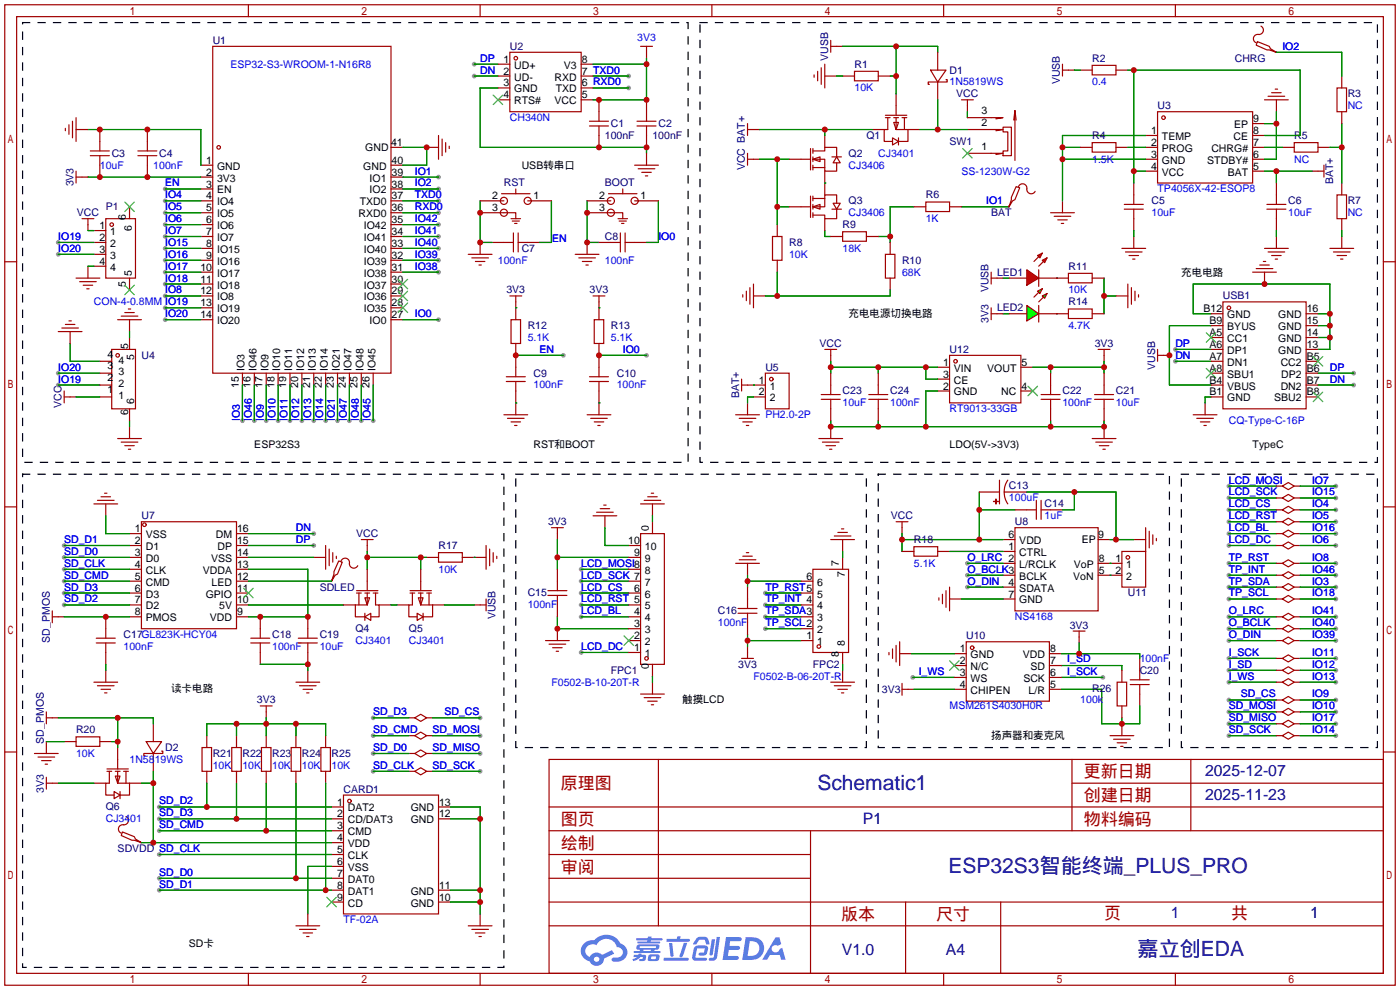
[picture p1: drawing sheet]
<svg xmlns="http://www.w3.org/2000/svg" width="299mm" height="212mm" viewBox="0 0 299 212" stroke-linecap="round" stroke-linejoin="round" font-family="sans-serif">
<defs><g id="words">
<g font-size="4.5" fill="#000080">
<text x="174.7" y="168.8">Schematic1</text>
<text x="202.7" y="186.6">ESP32S3智能终端_PLUS_PRO</text>
<text x="243.1" y="204.4">嘉立创EDA</text>
</g>
<g font-size="3.6" fill="#a00000">
<text x="231.6" y="166.2">更新日期</text>
<text x="119.9" y="168.7">原理图</text>
<text x="231.6" y="171.2">创建日期</text>
<text x="119.9" y="176.3">图页</text>
<text x="231.6" y="176.3">物料编码</text>
<text x="119.9" y="181.4">绘制</text>
<text x="119.9" y="186.5">审阅</text>
<text x="179.8" y="196.6">版本</text>
<text x="200.1" y="196.6">尺寸</text>
<text x="236" y="196.4">页</text>
<text x="263.1" y="196.4">共</text>
</g>
<g font-size="3.4" fill="#000080">
<text x="257.6" y="165.9">2025-12-07</text>
<text x="257.6" y="171">2025-11-23</text>
<text x="184.4" y="176.1">P1</text>
<text x="250.3" y="196.2">1</text>
<text x="280" y="196.2">1</text>
<text x="179.9" y="204">V1.0</text>
<text x="202.2" y="204">A4</text>
</g>
<g font-size="2.2" fill="#000080">
<text x="45.5" y="9.4">U1</text>
<text x="109" y="10.6">U2</text>
<text x="177" y="13" transform="rotate(-90 177 13)">VUSB</text>
<text x="182.6" y="14.4">R1</text>
<text x="202.9" y="15.7">D1</text>
<text x="233.4" y="13.2">R2</text>
<text x="263.9" y="13.2">CHRG</text>
<text x="204.4" y="20.8">VCC</text>
<text x="226.5" y="18" transform="rotate(-90 226.5 18)">VUSB</text>
<text x="247.4" y="23.3">U3</text>
<text x="288" y="20.8">R3</text>
<text x="129.3" y="29.7">100nF</text>
<text x="130.6" y="27.1">C1</text>
<text x="139.4" y="29.7">100nF</text>
<text x="140.7" y="27.1">C2</text>
<text x="185.2" y="29.7">Q1</text>
<text x="233.4" y="29.7">R4</text>
<text x="276.6" y="29.7">R5</text>
<text x="23.9" y="33.5">C3</text>
<text x="34" y="33.5">C4</text>
<text x="181.4" y="33.5">Q2</text>
<text x="202.9" y="31">SW1</text>
<text x="15.7" y="39.8" transform="rotate(-90 15.7 39.8)">3V3</text>
<text x="107.7" y="39.8">RST</text>
<text x="129.3" y="39.8">BOOT</text>
<text x="159.2" y="36.4" transform="rotate(-90 159.2 36.4)">VCC BAT+</text>
<text x="285" y="39.4" transform="rotate(-90 285 39.4)">BAT+</text>
<text x="16.4" y="46.2">VCC</text>
<text x="22.6" y="44.9">P1</text>
<text x="181.4" y="43.7">Q3</text>
<text x="197.9" y="42.4">R6</text>
<text x="211.8" y="46.2">BAT</text>
<text x="246.1" y="43.7">C5</text>
<text x="275.3" y="43.7">C6</text>
<text x="288" y="43.7">R7</text>
<text x="111.5" y="53.8">C7</text>
<text x="129.3" y="51.3">C8</text>
<text x="168.7" y="52.5">R8</text>
<text x="180.1" y="48.7">R9</text>
<text x="192.8" y="56.4">R10</text>
<text x="213.1" y="58.9">LED1</text>
<text x="228.3" y="57.6">R11</text>
<text x="108.2" y="62.7">3V3</text>
<text x="126" y="62.7">3V3</text>
<text x="211.3" y="62.5" transform="rotate(-90 211.3 62.5)">VUSB</text>
<text x="228.3" y="65.2">R14</text>
<text x="261.4" y="64">USB1</text>
<text x="112.8" y="70.3">R12</text>
<text x="130.6" y="70.3">R13</text>
<text x="211.3" y="69.1" transform="rotate(-90 211.3 69.1)">3V3</text>
<text x="213.1" y="66.5">LED2</text>
<text x="30.2" y="76.7">U4</text>
<text x="175.2" y="74.1">VCC</text>
<text x="202.9" y="75.4">U12</text>
<text x="234" y="74.1">3V3</text>
<text x="114" y="80.5">C9</text>
<text x="131.8" y="80.5">C10</text>
<text x="163.6" y="79.2">U5</text>
<text x="246.9" y="79" transform="rotate(-90 246.9 79)">VUSB</text>
<text x="13.2" y="87.2" transform="rotate(-90 13.2 87.2)">VCC</text>
<text x="158" y="85.1" transform="rotate(-90 158 85.1)">BAT+</text>
<text x="180.1" y="84.3">C23</text>
<text x="190.2" y="84.3">C24</text>
<text x="227.1" y="84.3">C22</text>
<text x="238.5" y="84.3">C21</text>
<text x="215.6" y="104.6">C13</text>
<text x="30.2" y="111">U7</text>
<text x="117.1" y="112.2">3V3</text>
<text x="190.4" y="111">VCC</text>
<text x="216.9" y="112.2">U8</text>
<text x="223.3" y="108.4">C14</text>
<text x="76.1" y="114.8">VCC</text>
<text x="93.7" y="117.3">R17</text>
<text x="195.3" y="116">R18</text>
<text x="68.3" y="126.2">SDLED</text>
<text x="112.8" y="127.5">C15</text>
<text x="153.4" y="131.3">C16</text>
<text x="241" y="127.5">U11</text>
<text x="10.6" y="137.3" transform="rotate(-90 10.6 137.3)">SD_PMOS</text>
<text x="26.4" y="136.4">C17GL823K-HCY04</text>
<text x="58.2" y="136.4">C18</text>
<text x="68.3" y="136.4">C19</text>
<text x="75.9" y="135.1">Q4</text>
<text x="87.4" y="135.1">Q5</text>
<text x="105.9" y="132.3" transform="rotate(-90 105.9 132.3)">VUSB</text>
<text x="206.5" y="136.6">U10</text>
<text x="228.6" y="134.3">3V3</text>
<text x="130.6" y="144">FPC1</text>
<text x="157.8" y="142.7">3V3</text>
<text x="173.7" y="142.7">FPC2</text>
<text x="243.6" y="144">C20</text>
<text x="188.5" y="148">3V3</text>
<text x="233.4" y="147.8">R26</text>
<text x="54.9" y="150.3">3V3</text>
<text x="9.4" y="158.9" transform="rotate(-90 9.4 158.9)">SD_PMOS</text>
<text x="16.3" y="156.7">R20</text>
<text x="35.3" y="160.5">D2</text>
<text x="45.5" y="161.8">R21</text>
<text x="51.8" y="161.8">R22</text>
<text x="58.2" y="161.8">R23</text>
<text x="64.5" y="161.8">R24</text>
<text x="70.9" y="161.8">R25</text>
<text x="9.4" y="169.4" transform="rotate(-90 9.4 169.4)">3V3</text>
<text x="22.6" y="173.2">Q6</text>
<text x="73.4" y="169.4">CARD1</text>
<text x="25.1" y="182.1">SDVDD SD_CLK</text>
</g>
<g font-size="2.2" fill="#00f">
<text x="136.2" y="8.9">3V3</text>
<text x="274.1" y="10.6">IO2</text>
<text x="49.3" y="14.4">ESP32-S3-WROOM-1-N16R8</text>
<text x="102.6" y="15.7">DN</text>
<text x="102.6" y="13.2">DP</text>
<text x="182.6" y="19.5">10K</text>
<text x="202.9" y="18.3">1N5819WS</text>
<text x="233.4" y="18.3">0.4</text>
<text x="288" y="23.3">NC</text>
<text x="109" y="25.9">CH340N</text>
<text x="187.7" y="33.5">CJ3401</text>
<text x="233.4" y="34.8">1.5K</text>
<text x="276.6" y="34.8">NC</text>
<text x="21.3" y="36">10uF</text>
<text x="32.8" y="36">100nF</text>
<text x="35.3" y="39.8">EN</text>
<text x="88.6" y="37.3">IO1</text>
<text x="88.6" y="39.8">IO2</text>
<text x="181.4" y="36">CJ3406</text>
<text x="205.5" y="37.3">SS-1230W-G2</text>
<text x="247.4" y="41.1">TP4056X-42-ESOP8</text>
<text x="35.3" y="42.4">IO4</text>
<text x="35.3" y="44.9">IO5</text>
<text x="35.3" y="47.5">IO6</text>
<text x="88.6" y="42.4">TXD0</text>
<text x="88.6" y="44.9">RXD0</text>
<text x="88.6" y="47.5">IO42</text>
<text x="181.4" y="46.2">CJ3406</text>
<text x="197.9" y="47.5">1K</text>
<text x="210.7" y="43.7">IO1</text>
<text x="246.1" y="46.2">10uF</text>
<text x="275.3" y="46.2">10uF</text>
<text x="288" y="46.2">NC</text>
<text x="12.4" y="51.3">IO19</text>
<text x="12.4" y="53.8">IO20</text>
<text x="35.3" y="50">IO7</text>
<text x="35.3" y="52.5">IO15</text>
<text x="88.6" y="52.5">IO40</text>
<text x="88.6" y="50">IO41</text>
<text x="118" y="51.8">EN</text>
<text x="140.7" y="51.3">IO0</text>
<text x="180.1" y="53.8">18K</text>
<text x="35.3" y="55.1">IO16</text>
<text x="35.3" y="57.6">IO17</text>
<text x="88.6" y="57.6">IO38</text>
<text x="88.6" y="55.1">IO39</text>
<text x="106.4" y="56.4">100nF</text>
<text x="129.3" y="56.4">100nF</text>
<text x="168.7" y="55.1">10K</text>
<text x="192.8" y="58.9">68K</text>
<text x="20.1" y="65.2">CON-4-0.8MM IO19</text>
<text x="35.3" y="62.7">IO8</text>
<text x="35.3" y="60.2">IO18</text>
<text x="228.3" y="62.7">10K</text>
<text x="35.3" y="67.8">IO20</text>
<text x="88.6" y="67.8">IO0</text>
<text x="228.3" y="70.3">4.7K</text>
<text x="112.8" y="72.9">5.1K</text>
<text x="115.3" y="75.4">EN</text>
<text x="130.6" y="72.9">5.1K</text>
<text x="133.1" y="75.4">IO0</text>
<text x="251.2" y="74.1">DP</text>
<text x="251.2" y="76.7">DN</text>
<text x="12.4" y="79.2">IO20</text>
<text x="12.4" y="81.8">IO19</text>
<text x="114" y="83">100nF</text>
<text x="131.8" y="83">100nF</text>
<text x="284.2" y="81.8">DN</text>
<text x="284.2" y="79.2">DP</text>
<text x="51.3" y="89.9" transform="rotate(-90 51.3 89.9)">IO3</text>
<text x="53.8" y="89.9" transform="rotate(-90 53.8 89.9)">IO46</text>
<text x="56.4" y="89.9" transform="rotate(-90 56.4 89.9)">IO9</text>
<text x="58.9" y="89.9" transform="rotate(-90 58.9 89.9)">IO10</text>
<text x="61.4" y="89.9" transform="rotate(-90 61.4 89.9)">IO11</text>
<text x="64" y="89.9" transform="rotate(-90 64 89.9)">IO12</text>
<text x="66.5" y="89.9" transform="rotate(-90 66.5 89.9)">IO13</text>
<text x="69.1" y="89.9" transform="rotate(-90 69.1 89.9)">IO14</text>
<text x="71.6" y="89.9" transform="rotate(-90 71.6 89.9)">IO21</text>
<text x="74.1" y="89.9" transform="rotate(-90 74.1 89.9)">IO47</text>
<text x="76.7" y="89.9" transform="rotate(-90 76.7 89.9)">IO48</text>
<text x="79.2" y="89.9" transform="rotate(-90 79.2 89.9)">IO45</text>
<text x="163.6" y="89.4">PH2.0-2P</text>
<text x="180.1" y="86.8">10uF</text>
<text x="190.2" y="86.8">100nF</text>
<text x="202.9" y="88.1">RT9013-33GB</text>
<text x="227.1" y="86.8">100nF</text>
<text x="238.5" y="86.8">10uF</text>
<text x="262.6" y="90.6">CQ-Type-C-16P</text>
<text x="215.6" y="107.2">100uF</text>
<text x="262.6" y="103.3">LCD_MOSI</text>
<text x="262.6" y="105.9">LCD_SCK</text>
<text x="280.4" y="103.3">IO7</text>
<text x="280.4" y="105.9">IO15</text>
<text x="63.2" y="113.5">DN</text>
<text x="223.3" y="111">1uF</text>
<text x="262.6" y="108.4">LCD_CS</text>
<text x="262.6" y="111">LCD_RST</text>
<text x="262.6" y="113.5">LCD_BL</text>
<text x="280.4" y="108.4">IO4</text>
<text x="280.4" y="111">IO5</text>
<text x="280.4" y="113.5">IO16</text>
<text x="13.7" y="118.6">SD_D0</text>
<text x="13.7" y="116">SD_D1</text>
<text x="63.2" y="116">DP</text>
<text x="206.8" y="119.9">O_LRC 2</text>
<text x="262.6" y="116">LCD_DC</text>
<text x="262.6" y="119.9">TP_RST</text>
<text x="280.4" y="116">IO6</text>
<text x="280.4" y="119.9">IO8</text>
<text x="13.7" y="121.1">SD_CLK</text>
<text x="13.7" y="123.7">SD_CMD</text>
<text x="93.7" y="122.4">10K</text>
<text x="124.2" y="121.1">LCD_MOSI8</text>
<text x="124.2" y="123.7">LCD_SCK 7</text>
<text x="195.3" y="121.1">5.1K</text>
<text x="206.8" y="122.4">O_BCLK3</text>
<text x="206.8" y="124.9">O_DIN</text>
<text x="262.6" y="122.4">TP_INT</text>
<text x="262.6" y="124.9">TP_SDA</text>
<text x="280.4" y="122.4">IO46</text>
<text x="280.4" y="124.9">IO3</text>
<text x="13.7" y="126.2">SD_D3</text>
<text x="13.7" y="128.7">SD_D2</text>
<text x="112.8" y="130">100nF</text>
<text x="124.2" y="126.2">LCD_CS</text>
<text x="124.2" y="128.7">LCD_RST 5</text>
<text x="124.2" y="131.3">LCD_BL</text>
<text x="163.6" y="126.2">TP_RST5</text>
<text x="163.6" y="128.7">TP_INT 4</text>
<text x="163.6" y="131.3">TP_SDA3</text>
<text x="262.6" y="127.5">TP_SCL</text>
<text x="262.6" y="131.3">O_LRC</text>
<text x="280.4" y="127.5">IO18</text>
<text x="280.4" y="131.3">IO41</text>
<text x="75.9" y="137.6">CJ3401</text>
<text x="87.4" y="137.6">CJ3401</text>
<text x="153.4" y="133.8">100nF</text>
<text x="163.6" y="133.8">TP_SCL2</text>
<text x="216.9" y="132.6">NS4168</text>
<text x="262.6" y="133.8">O_BCLK</text>
<text x="262.6" y="136.4">O_DIN</text>
<text x="280.4" y="133.8">IO40</text>
<text x="280.4" y="136.4">IO39</text>
<text x="26.4" y="138.9">100nF</text>
<text x="58.2" y="138.9">100nF</text>
<text x="68.3" y="138.9">10uF</text>
<text x="124.2" y="138.9">LCD_DC</text>
<text x="228.1" y="141.4">I_SD</text>
<text x="243.6" y="141.4">100nF</text>
<text x="262.6" y="140.2">I_SCK</text>
<text x="262.6" y="142.7">I_SD</text>
<text x="280.4" y="140.2">IO11</text>
<text x="280.4" y="142.7">IO12</text>
<text x="117.9" y="146.5">F0502-B-10-20T-R</text>
<text x="161" y="145.3">F0502-B-06-20T-R</text>
<text x="196.3" y="144.2">I_WS</text>
<text x="228.1" y="144.2">I_SCK</text>
<text x="262.6" y="145.3">I_WS</text>
<text x="265.2" y="149.1">SD_CS</text>
<text x="280.4" y="145.3">IO13</text>
<text x="280.4" y="149.1">IO9</text>
<text x="79.8" y="152.9">SD_D3</text>
<text x="95" y="152.9">SD_CS</text>
<text x="202.9" y="151.6">MSM261S4030H0R</text>
<text x="230.9" y="150.3">100k</text>
<text x="262.6" y="151.6">SD_MOSI</text>
<text x="262.6" y="154.1">SD_MISO</text>
<text x="280.4" y="154.1">IO17</text>
<text x="280.4" y="151.6">IO10</text>
<text x="16.3" y="161.8">10K</text>
<text x="79.8" y="156.7">SD_CMD</text>
<text x="79.8" y="160.5">SD_D0</text>
<text x="92.5" y="156.7">SD_MOSI</text>
<text x="92.5" y="160.5">SD_MISO</text>
<text x="262.6" y="156.7">SD_SCK</text>
<text x="280.4" y="156.7">IO14</text>
<text x="27.7" y="163">1N5819WS</text>
<text x="45.5" y="164.3">10K</text>
<text x="51.8" y="164.3">10K</text>
<text x="58.2" y="164.3">10K</text>
<text x="64.5" y="164.3">10K</text>
<text x="70.9" y="164.3">10K</text>
<text x="79.8" y="164.3">SD_CLK</text>
<text x="92.5" y="164.3">SD_SCK</text>
<text x="34" y="171.9">SD_D2</text>
<text x="22.6" y="175.7">CJ3401</text>
<text x="34" y="174.5">SD_D3</text>
<text x="34" y="177">SD_CMD</text>
<text x="34" y="187.2">SD_D0</text>
<text x="34" y="189.7">SD_D1</text>
<text x="73.4" y="197.3">TF-02A</text>
</g>
<g font-size="2.2">
<text x="107.6" y="15.9">2</text>
<text x="107.6" y="13.4">1</text>
<text x="109.9" y="17.2">UD-</text>
<text x="109.9" y="14.7">UD+</text>
<text x="118.5" y="17.2">RXD</text>
<text x="120.5" y="14.7">V3</text>
<text x="124.3" y="13.4">8</text>
<text x="124.3" y="15.9">7 TXD0</text>
<text x="107.6" y="21">4</text>
<text x="107.6" y="18.5">3</text>
<text x="109.9" y="22.3">RTS#</text>
<text x="109.9" y="19.8">GND</text>
<text x="118.5" y="22.3">VCC</text>
<text x="118.8" y="19.8">TXD</text>
<text x="124.3" y="18.5">6 RXD0</text>
<text x="124.3" y="21">5</text>
<text x="209.8" y="26.9">2</text>
<text x="209.8" y="24.3">3</text>
<text x="246" y="28.6">1</text>
<text x="248.3" y="29.9">TEMP</text>
<text x="263.7" y="29.9">CE</text>
<text x="263.8" y="27.4">EP</text>
<text x="267.8" y="28.6">8</text>
<text x="267.8" y="26.1">9</text>
<text x="44.1" y="35">1</text>
<text x="78.1" y="32.2">GND</text>
<text x="83.6" y="31.2">41</text>
<text x="83.7" y="35">40</text>
<text x="209.8" y="32">1</text>
<text x="246" y="31.2">2</text>
<text x="246" y="33.7">3</text>
<text x="248.3" y="32.5">PROG</text>
<text x="248.3" y="35">GND</text>
<text x="258" y="35">STDBY#</text>
<text x="258.9" y="32.5">CHRG#</text>
<text x="267.8" y="33.7">6</text>
<text x="267.8" y="31.2">7</text>
<text x="44.1" y="37.5">2</text>
<text x="44.1" y="40.1">3</text>
<text x="46.4" y="36.3">GND</text>
<text x="46.4" y="38.8">3V3</text>
<text x="46.4" y="41.3">EN</text>
<text x="77.6" y="36.3">GND</text>
<text x="79" y="41.3">IO2</text>
<text x="79" y="38.8">IO1</text>
<text x="83.7" y="40.1">38</text>
<text x="83.7" y="37.5">39</text>
<text x="111.5" y="36">USB转串口</text>
<text x="246" y="36.3">4</text>
<text x="248.3" y="37.5">VCC</text>
<text x="262.4" y="37.5">BAT</text>
<text x="267.8" y="36.3">5</text>
<text x="26.9" y="47.1" transform="rotate(-90 26.9 47.1)">6</text>
<text x="44.1" y="42.6">4</text>
<text x="44.1" y="45.2">5</text>
<text x="44.1" y="47.7">6</text>
<text x="46.4" y="43.9">IO4</text>
<text x="46.4" y="46.4">IO5</text>
<text x="76.6" y="46.4">RXD0</text>
<text x="76.9" y="43.9">TXD0</text>
<text x="83.7" y="47.7">35</text>
<text x="83.7" y="45.2">36</text>
<text x="83.7" y="42.6">37</text>
<text x="105.2" y="45.2">3</text>
<text x="105.2" y="42.6">2</text>
<text x="114" y="42.6">1</text>
<text x="128" y="45.2">3</text>
<text x="128" y="42.6">2</text>
<text x="136.9" y="42.6">1</text>
<text x="21.2" y="49">1</text>
<text x="21.2" y="51.5">2</text>
<text x="23.5" y="50.2">1</text>
<text x="23.5" y="52.8">2</text>
<text x="28.2" y="49.4" transform="rotate(-90 28.2 49.4)">6</text>
<text x="44.1" y="50.2">7</text>
<text x="44.1" y="52.8">8</text>
<text x="46.4" y="49">IO6</text>
<text x="46.4" y="51.5">IO7</text>
<text x="77.7" y="51.5">IO41</text>
<text x="77.7" y="49">IO42</text>
<text x="83.7" y="52.8">33</text>
<text x="83.7" y="50.2">34</text>
<text x="21.2" y="54">3</text>
<text x="21.2" y="56.6">4</text>
<text x="23.5" y="55.3">3</text>
<text x="23.5" y="57.9">4</text>
<text x="28.2" y="59" transform="rotate(-90 28.2 59)">5</text>
<text x="42.8" y="57.9">10</text>
<text x="44.1" y="55.3">9</text>
<text x="46.4" y="54">IO15</text>
<text x="46.4" y="56.6">IO16</text>
<text x="46.4" y="59.1">IO17</text>
<text x="77.7" y="59.1">IO38</text>
<text x="77.7" y="56.6">IO39</text>
<text x="77.7" y="54">IO40</text>
<text x="83.7" y="57.9">31</text>
<text x="83.7" y="55.3">32</text>
<text x="252.5" y="58.9">充电电路</text>
<text x="26.9" y="61.3" transform="rotate(-90 26.9 61.3)">5</text>
<text x="42.8" y="60.4">11</text>
<text x="42.8" y="62.9">12</text>
<text x="42.8" y="65.5">13</text>
<text x="46.4" y="61.7">IO18</text>
<text x="46.4" y="64.2">IO8</text>
<text x="77.7" y="64.2">IO36</text>
<text x="77.7" y="61.7">IO37</text>
<text x="83.7" y="65.5">28</text>
<text x="83.7" y="62.9">29</text>
<text x="83.7" y="60.4">30</text>
<text x="42.8" y="68">14</text>
<text x="46.4" y="66.7">IO19</text>
<text x="46.4" y="69.3">IO20</text>
<text x="77.7" y="66.7">IO35</text>
<text x="79" y="69.3">IO0</text>
<text x="83.7" y="68">27</text>
<text x="181.4" y="67.8">充电电源切换电路</text>
<text x="257.2" y="66.7">B12</text>
<text x="258.5" y="69.3">B9</text>
<text x="258.5" y="71.8">A5</text>
<text x="262.3" y="68">GND</text>
<text x="262.3" y="70.6">BYUS</text>
<text x="273.2" y="70.6">GND</text>
<text x="273.2" y="68">GND</text>
<text x="279.3" y="71.8">14</text>
<text x="279.3" y="69.3">15</text>
<text x="279.3" y="66.7">16</text>
<text x="23" y="76.4">4</text>
<text x="25.3" y="77.7">4</text>
<text x="27.4" y="74.5" transform="rotate(-90 27.4 74.5)">5</text>
<text x="28.6" y="76.9" transform="rotate(-90 28.6 76.9)">5</text>
<text x="258.5" y="74.4">A6</text>
<text x="258.5" y="76.9">A7</text>
<text x="262.3" y="73.1">CC1</text>
<text x="262.3" y="75.6">DP1</text>
<text x="273.2" y="75.6">GND</text>
<text x="273.2" y="73.1">GND</text>
<text x="279.3" y="76.9">B5</text>
<text x="279.3" y="74.4">13</text>
<text x="23" y="81.5">2</text>
<text x="23" y="79">3</text>
<text x="25.3" y="82.8">2</text>
<text x="25.3" y="80.2">3</text>
<text x="51" y="82.9" transform="rotate(-90 51 82.9)">15</text>
<text x="52.3" y="79.3" transform="rotate(-90 52.3 79.3)">IO3</text>
<text x="53.6" y="82.9" transform="rotate(-90 53.6 82.9)">16</text>
<text x="54.8" y="79.3" transform="rotate(-90 54.8 79.3)">IO46</text>
<text x="56.1" y="82.9" transform="rotate(-90 56.1 82.9)">17</text>
<text x="57.4" y="79.3" transform="rotate(-90 57.4 79.3)">IO9</text>
<text x="58.6" y="82.9" transform="rotate(-90 58.6 82.9)">18</text>
<text x="59.9" y="79.3" transform="rotate(-90 59.9 79.3)">IO10</text>
<text x="61.2" y="82.9" transform="rotate(-90 61.2 82.9)">19</text>
<text x="62.4" y="79.3" transform="rotate(-90 62.4 79.3)">IO11</text>
<text x="63.7" y="82.9" transform="rotate(-90 63.7 82.9)">20</text>
<text x="65" y="79.3" transform="rotate(-90 65 79.3)">IO12</text>
<text x="66.3" y="82.9" transform="rotate(-90 66.3 82.9)">21</text>
<text x="67.5" y="79.3" transform="rotate(-90 67.5 79.3)">IO13</text>
<text x="68.8" y="82.9" transform="rotate(-90 68.8 82.9)">22</text>
<text x="70.1" y="79.3" transform="rotate(-90 70.1 79.3)">IO14</text>
<text x="71.3" y="82.9" transform="rotate(-90 71.3 82.9)">23</text>
<text x="72.6" y="79.3" transform="rotate(-90 72.6 79.3)">IO21</text>
<text x="73.9" y="82.9" transform="rotate(-90 73.9 82.9)">24</text>
<text x="75.1" y="79.3" transform="rotate(-90 75.1 79.3)">IO47</text>
<text x="76.4" y="82.9" transform="rotate(-90 76.4 82.9)">25</text>
<text x="77.7" y="79.3" transform="rotate(-90 77.7 79.3)">IO48</text>
<text x="79" y="82.9" transform="rotate(-90 79 82.9)">26</text>
<text x="80.2" y="79.3" transform="rotate(-90 80.2 79.3)">IO45</text>
<text x="162.2" y="82">1</text>
<text x="164.5" y="83.3">1</text>
<text x="201.6" y="78.2">1</text>
<text x="201.6" y="83.3">2</text>
<text x="201.6" y="80.7">3</text>
<text x="203.9" y="79.4">VIN</text>
<text x="203.9" y="82">CE</text>
<text x="211" y="79.4">VOUT</text>
<text x="218.3" y="83.3">4</text>
<text x="218.3" y="78.2">5</text>
<text x="258.5" y="79.4">A8</text>
<text x="258.5" y="82">B4</text>
<text x="262.3" y="78.2">DN1</text>
<text x="262.3" y="80.7">SBU1</text>
<text x="262.3" y="83.3">VBUS</text>
<text x="273.7" y="83.3">DN2</text>
<text x="273.7" y="78.2">CC2</text>
<text x="273.8" y="80.7">DP2</text>
<text x="279.3" y="82">B7</text>
<text x="279.3" y="79.4">B6</text>
<text x="23" y="84">1</text>
<text x="25.3" y="85.3">1</text>
<text x="27.4" y="88.8" transform="rotate(-90 27.4 88.8)">6</text>
<text x="28.6" y="86.4" transform="rotate(-90 28.6 86.4)">6</text>
<text x="162.2" y="84.5">2</text>
<text x="164.5" y="85.8">2</text>
<text x="203.9" y="84.5">GND</text>
<text x="214" y="84.5">NC</text>
<text x="258.5" y="84.5">B1</text>
<text x="262.3" y="85.8">GND</text>
<text x="272.3" y="85.8">SBU2</text>
<text x="279.3" y="84.5">B8</text>
<text x="54.4" y="95.7">ESP32S3</text>
<text x="114" y="95.7">RST和BOOT</text>
<text x="202.9" y="95.7">LDO(5V-&gt;3V3)</text>
<text x="267.7" y="95.7">TypeC</text>
<text x="28.9" y="113.7">1</text>
<text x="50.7" y="113.7">16</text>
<text x="138.6" y="113.4" transform="rotate(-90 138.6 113.4)">0</text>
<text x="28.9" y="116.3">2</text>
<text x="28.9" y="118.8">3</text>
<text x="31.2" y="115">VSS</text>
<text x="31.2" y="117.5">D1</text>
<text x="46.1" y="115">DM</text>
<text x="46.5" y="117.5">DP</text>
<text x="50.7" y="118.8">14</text>
<text x="50.7" y="116.3">15</text>
<text x="134.3" y="116.3">10</text>
<text x="135.5" y="118.8">9</text>
<text x="137.8" y="117.5">10</text>
<text x="215.5" y="117.5">1</text>
<text x="215.5" y="115">6</text>
<text x="217.9" y="118.8">CTRL</text>
<text x="217.9" y="116.3">VDD</text>
<text x="231.2" y="116">EP</text>
<text x="234.7" y="115">9</text>
<text x="28.9" y="121.4">4</text>
<text x="28.9" y="123.9">5</text>
<text x="31.2" y="120.1">D0</text>
<text x="31.2" y="122.6">CLK</text>
<text x="31.2" y="125.2">CMD</text>
<text x="43.4" y="122.6">VDDA</text>
<text x="45.1" y="120.1">VSS</text>
<text x="45.2" y="125.2">LED</text>
<text x="50.7" y="123.9">12</text>
<text x="50.7" y="121.4">13</text>
<text x="137.8" y="125.2">7</text>
<text x="137.8" y="122.6">8</text>
<text x="137.8" y="120.1">9</text>
<text x="172.4" y="123.9">6</text>
<text x="174.7" y="125.2">6</text>
<text x="179.3" y="121.1" transform="rotate(-90 179.3 121.1)">7</text>
<text x="180.6" y="123.4" transform="rotate(-90 180.6 123.4)">7</text>
<text x="215.5" y="125.2">4</text>
<text x="217.9" y="121.4">L/RCLK</text>
<text x="217.9" y="123.9">BCLK</text>
<text x="229.4" y="123.9">VoN</text>
<text x="229.5" y="121.4">VoP</text>
<text x="234.8" y="122.6">5</text>
<text x="234.8" y="120.1">8</text>
<text x="238.4" y="120.1">1</text>
<text x="238.4" y="122.6">2</text>
<text x="240.7" y="121.4">1</text>
<text x="240.7" y="123.9">2</text>
<text x="28.9" y="126.4">6</text>
<text x="28.9" y="129">7</text>
<text x="28.9" y="131.5">8</text>
<text x="31.2" y="127.7">D3</text>
<text x="31.2" y="130.2">D2</text>
<text x="44" y="127.7">GPIO</text>
<text x="46.9" y="130.2">5V</text>
<text x="50.7" y="131.5">9</text>
<text x="50.7" y="129">10</text>
<text x="50.7" y="126.4">11</text>
<text x="135.5" y="131.5">4</text>
<text x="135.5" y="126.4">6</text>
<text x="137.8" y="130.2">5</text>
<text x="137.8" y="127.7">6</text>
<text x="174.7" y="130.2">4</text>
<text x="174.7" y="127.7">5</text>
<text x="215.5" y="127.7">7</text>
<text x="217.9" y="126.4">SDATA</text>
<text x="217.9" y="129">GND</text>
<text x="31.2" y="132.8">PMOS</text>
<text x="44.9" y="132.8">VDD</text>
<text x="135.5" y="136.6">2</text>
<text x="135.5" y="134.1">3</text>
<text x="137.8" y="137.9">2</text>
<text x="137.8" y="135.3">3</text>
<text x="137.8" y="132.8">4</text>
<text x="172.4" y="136.6">1</text>
<text x="174.7" y="137.9">1</text>
<text x="174.7" y="135.3">2</text>
<text x="174.7" y="132.8">3</text>
<text x="135.5" y="139.1">1</text>
<text x="137.8" y="140.4">1</text>
<text x="138.6" y="142.9" transform="rotate(-90 138.6 142.9)">0</text>
<text x="179.3" y="140.3" transform="rotate(-90 179.3 140.3)">8</text>
<text x="180.6" y="138" transform="rotate(-90 180.6 138)">8</text>
<text x="205.1" y="139.4">1</text>
<text x="205.1" y="141.9">2</text>
<text x="207.4" y="140.7">GND</text>
<text x="207.4" y="143.2">N/C</text>
<text x="218.6" y="140.7">VDD</text>
<text x="220.2" y="143.2">SD</text>
<text x="224.4" y="141.9">7</text>
<text x="224.4" y="139.4">8</text>
<text x="36.6" y="147.8">读卡电路</text>
<text x="205.1" y="144.5">3</text>
<text x="205.1" y="147">4</text>
<text x="207.4" y="145.7">WS</text>
<text x="207.4" y="148.3">CHIPEN</text>
<text x="218.7" y="145.7">SCK</text>
<text x="219.8" y="148.3">L/R</text>
<text x="224.4" y="147">5</text>
<text x="224.4" y="144.5">6</text>
<text x="145.8" y="150.3">触摸LCD</text>
<text x="211.8" y="158">扬声器和麦克风</text>
<text x="72" y="172.2">1</text>
<text x="74.3" y="173.4">DAT2</text>
<text x="87.8" y="173.4">GND</text>
<text x="93.9" y="172.2">13</text>
<text x="72" y="179.8">4</text>
<text x="72" y="177.2">3</text>
<text x="72" y="174.7">2</text>
<text x="74.3" y="178.5">CMD</text>
<text x="74.3" y="176">CD/DAT3</text>
<text x="87.8" y="176">GND</text>
<text x="93.9" y="174.7">12</text>
<text x="72" y="184.9">6</text>
<text x="72" y="182.3">5</text>
<text x="74.3" y="183.6">CLK</text>
<text x="74.3" y="181">VDD</text>
<text x="72" y="189.9">8</text>
<text x="72" y="187.4">7</text>
<text x="74.3" y="191.2">DAT1</text>
<text x="74.3" y="188.7">DAT0</text>
<text x="74.3" y="186.1">VSS</text>
<text x="87.8" y="191.2">GND</text>
<text x="93.9" y="189.9">11</text>
<text x="72" y="192.5">9</text>
<text x="74.3" y="193.7">CD</text>
<text x="87.8" y="193.7">GND</text>
<text x="93.9" y="192.5">10</text>
<text x="40.4" y="202.4">SD卡</text>
</g>
</g></defs>
<g fill="#999">
<circle cx="35.3" cy="42.9" r=".51"/>
<circle cx="35.3" cy="45.5" r=".51"/>
<circle cx="35.3" cy="48" r=".51"/>
<circle cx="35.3" cy="50.5" r=".51"/>
<circle cx="35.3" cy="63.2" r=".51"/>
<circle cx="35.3" cy="53.1" r=".51"/>
<circle cx="35.3" cy="55.6" r=".51"/>
<circle cx="35.3" cy="58.2" r=".51"/>
<circle cx="35.3" cy="60.7" r=".51"/>
<circle cx="35.3" cy="65.8" r=".51"/>
<circle cx="35.3" cy="68.3" r=".51"/>
<circle cx="93.7" cy="37.8" r=".51"/>
<circle cx="93.7" cy="40.4" r=".51"/>
<circle cx="93.7" cy="42.9" r=".51"/>
<circle cx="93.7" cy="45.5" r=".51"/>
<circle cx="93.7" cy="58.2" r=".51"/>
<circle cx="93.7" cy="55.6" r=".51"/>
<circle cx="93.7" cy="53.1" r=".51"/>
<circle cx="93.7" cy="50.5" r=".51"/>
<circle cx="93.7" cy="48" r=".51"/>
<circle cx="93.7" cy="68.3" r=".51"/>
<circle cx="35.3" cy="40.4" r=".51"/>
<circle cx="51.8" cy="89.9" r=".51"/>
<circle cx="54.4" cy="89.9" r=".51"/>
<circle cx="56.9" cy="89.9" r=".51"/>
<circle cx="59.4" cy="89.9" r=".51"/>
<circle cx="62" cy="89.9" r=".51"/>
<circle cx="64.5" cy="89.9" r=".51"/>
<circle cx="67.1" cy="89.9" r=".51"/>
<circle cx="69.6" cy="89.9" r=".51"/>
<circle cx="72.1" cy="89.9" r=".51"/>
<circle cx="74.7" cy="89.9" r=".51"/>
<circle cx="77.2" cy="89.9" r=".51"/>
<circle cx="79.8" cy="89.9" r=".51"/>
<circle cx="120.4" cy="75.9" r=".51"/>
<circle cx="134.4" cy="16.3" r=".51"/>
<circle cx="134.4" cy="18.8" r=".51"/>
<circle cx="101.3" cy="16.3" r=".51"/>
<circle cx="101.3" cy="13.7" r=".51"/>
<circle cx="251.2" cy="74.7" r=".51"/>
<circle cx="251.2" cy="77.2" r=".51"/>
<circle cx="289.3" cy="82.3" r=".51"/>
<circle cx="289.3" cy="79.8" r=".51"/>
<circle cx="138.2" cy="75.9" r=".51"/>
<circle cx="13.7" cy="119.1" r=".51"/>
<circle cx="13.7" cy="116.6" r=".51"/>
<circle cx="13.7" cy="121.7" r=".51"/>
<circle cx="13.7" cy="124.2" r=".51"/>
<circle cx="13.7" cy="126.7" r=".51"/>
<circle cx="13.7" cy="129.3" r=".51"/>
<circle cx="67.1" cy="114" r=".51"/>
<circle cx="67.1" cy="116.6" r=".51"/>
<circle cx="34" cy="172.5" r=".51"/>
<circle cx="34" cy="175" r=".51"/>
<circle cx="34" cy="177.5" r=".51"/>
<circle cx="34" cy="187.7" r=".51"/>
<circle cx="34" cy="190.2" r=".51"/>
<circle cx="34" cy="182.6" r=".51"/>
<circle cx="163.6" cy="126.7" r=".51"/>
<circle cx="163.6" cy="129.3" r=".51"/>
<circle cx="163.6" cy="131.8" r=".51"/>
<circle cx="163.6" cy="134.4" r=".51"/>
<circle cx="124.2" cy="121.7" r=".51"/>
<circle cx="124.2" cy="126.7" r=".51"/>
<circle cx="124.2" cy="129.3" r=".51"/>
<circle cx="124.2" cy="131.8" r=".51"/>
<circle cx="124.2" cy="139.4" r=".51"/>
<circle cx="124.2" cy="124.2" r=".51"/>
<circle cx="206.8" cy="120.4" r=".51"/>
<circle cx="206.8" cy="122.9" r=".51"/>
<circle cx="206.8" cy="125.5" r=".51"/>
<circle cx="235.7" cy="144.8" r=".51"/>
<circle cx="195.1" cy="144.8" r=".51"/>
<circle cx="262.6" cy="103.9" r=".51"/>
<circle cx="262.6" cy="109" r=".51"/>
<circle cx="262.6" cy="111.5" r=".51"/>
<circle cx="262.6" cy="114" r=".51"/>
<circle cx="262.6" cy="106.4" r=".51"/>
<circle cx="262.6" cy="116.6" r=".51"/>
<circle cx="262.6" cy="120.4" r=".51"/>
<circle cx="262.6" cy="122.9" r=".51"/>
<circle cx="262.6" cy="125.5" r=".51"/>
<circle cx="262.6" cy="128" r=".51"/>
<circle cx="262.6" cy="131.8" r=".51"/>
<circle cx="262.6" cy="134.4" r=".51"/>
<circle cx="262.6" cy="136.9" r=".51"/>
<circle cx="262.6" cy="140.7" r=".51"/>
<circle cx="262.6" cy="143.3" r=".51"/>
<circle cx="262.6" cy="145.8" r=".51"/>
<circle cx="79.8" cy="153.4" r=".51"/>
<circle cx="102.6" cy="153.4" r=".51"/>
<circle cx="79.8" cy="157.2" r=".51"/>
<circle cx="102.6" cy="157.2" r=".51"/>
<circle cx="79.8" cy="161" r=".51"/>
<circle cx="102.6" cy="161" r=".51"/>
<circle cx="79.8" cy="164.8" r=".51"/>
<circle cx="102.6" cy="164.8" r=".51"/>
<circle cx="262.6" cy="149.6" r=".51"/>
<circle cx="262.6" cy="152.1" r=".51"/>
<circle cx="262.6" cy="154.7" r=".51"/>
<circle cx="262.6" cy="157.2" r=".51"/>
<circle cx="285.5" cy="103.9" r=".51"/>
<circle cx="285.5" cy="106.4" r=".51"/>
<circle cx="285.5" cy="109" r=".51"/>
<circle cx="285.5" cy="111.5" r=".51"/>
<circle cx="285.5" cy="116.6" r=".51"/>
<circle cx="285.5" cy="114" r=".51"/>
<circle cx="285.5" cy="120.4" r=".51"/>
<circle cx="285.5" cy="122.9" r=".51"/>
<circle cx="285.5" cy="125.5" r=".51"/>
<circle cx="285.5" cy="128" r=".51"/>
<circle cx="285.5" cy="134.4" r=".51"/>
<circle cx="285.5" cy="131.8" r=".51"/>
<circle cx="285.5" cy="136.9" r=".51"/>
<circle cx="285.5" cy="145.8" r=".51"/>
<circle cx="285.5" cy="140.7" r=".51"/>
<circle cx="285.5" cy="143.3" r=".51"/>
<circle cx="285.5" cy="149.6" r=".51"/>
<circle cx="285.5" cy="157.2" r=".51"/>
<circle cx="285.5" cy="154.7" r=".51"/>
<circle cx="285.5" cy="152.1" r=".51"/>
<circle cx="12.4" cy="79.8" r=".51"/>
<circle cx="12.4" cy="82.3" r=".51"/>
<circle cx="12.4" cy="51.8" r=".51"/>
<circle cx="12.4" cy="54.4" r=".51"/>
</g>
<g fill="none" stroke="#a10000" stroke-width=".25">
<path d="M1 1h297.2v209.6h-297.2zM3.6 3.6h292.1v204.4h-292.1zM53.1 1v2.6M102.6 1v2.6M152.1 1v2.6M201.7 1v2.6M251.2 1v2.6M1 55.9h2.6M295.7 55.9h2.5M1 108.3h2.6M295.7 108.3h2.5M1 160.7h2.6"/>
<path d="M117.3 162.3h178.4v45.7h-178.4zM117.3 177.5h178.4M117.3 172.5h178.4M140.7 162.3v35.6M173.2 177.5v30.5M229.1 162.3v15.2M229.1 167.4h66.6M254.5 162.3v15.2M295.7 160.7h2.5M117.3 182.6h55.9M117.3 197.9h178.4M117.3 192.8h178.4"/>
<path d="M117.3 187.7h55.9M193.5 192.8v15.2M213.9 192.8v15.2M53.1 208v2.6M102.6 208v2.6M152.1 208v2.6M201.7 208v2.6M251.2 208v2.6"/>
</g>
<g fill="#5487ff">
<path d="M155.2 200.3h2.6a.48 .48 0 0 1 .7 .4 .48 .48 0 0 1-.6 .4h-1.8l-.2 1.1h1.9a.43 .43 0 0 1 .4 .4 .43 .43 0 0 1-.5 .4h-1.9l-.2 1.3h1.7a.45 .45 0 0 1 .5 .2 .45 .45 0 0 1-.1 .6h-3.3z"/>
<path d="M165.7 200.3h.9l.4 1.5-.8 .3a.84 .84 0 0 0-1.2 .3 .84 .84 0 0 0 .4 1.1 .84 .84 0 0 0 1.1-.4l.1-.2 .6-.3 .7 2.5h-1l-.2-1h-2.1l-.6 1h-1.1z"/>
<path d="M152.1 200.8h.7l-.5 3.1a.36 .36 0 0 1-.3 .3 .36 .36 0 0 1-.4-.3z"/>
<path d="M153.2 200.2h.7l-.6 4.3a1.13 1.13 0 0 1-1.8 .6l.2-.4h.7l.2-.2z"/>
<path d="M148.9 200.6l.6-.4h1a.77 .77 0 0 1 .9 .5l.3 1-.2 .2h-.5l-.3-.9-.2-.2-1 .1-.7 1-.6-.1-.1-.2z"/>
<path d="M148.4 202.4l.6-.3h1.7a.81 .81 0 0 1 .7 .5 .81 .81 0 0 1-.2 .8 .81 .81 0 0 1-.9 .8h-.7a.32 .32 0 0 1-.3-.3 .32 .32 0 0 1 .4-.3h.7l.2-.9-1.6 .1-.4 1.8 2.2 .1a.32 .32 0 0 1 .3 .4 .32 .32 0 0 1-.4 .2h-2.2l-.5-.3-.1-.5z"/>
<path d="M141.9 204.7h5a.33 .33 0 0 1 .3 .3 .33 .33 0 0 1-.3 .3h-4.9l-.2-.1z"/>
<path d="M146.1 201.5h.8l-.7 2a.98 .98 0 0 1-.7 1.1l-.3-.3z"/>
<path d="M143 201.6h.7l.3 2.5a.34 .34 0 0 1-.3 .4 .34 .34 0 0 1-.4-.3z"/>
<path d="M142.5 200.7h2.1l.3-.6h.6l-.1 .6h1.7a.32 .32 0 0 1 .4 .3 .32 .32 0 0 1-.4 .3h-4.5l-.2-.2z"/>
<path d="M135.5 204.1h.9l.1-.3h.6v.3h.8a.82 .82 0 0 1-.5 1.3h-.8v-.4l.7-.1 .1-.3a.68 .68 0 0 0-1 .4l-1.1 .4-.1-.4 .9-.5h-.7z"/>
<path d="M136 200.5h2.4l.1-.3h.7v.3h2.2l.2 .3-.2 .2h-2.3v.2h1.8l.2 .3-.2 .1h-4.5l-.1-.4h2l.1-.2h-2.3l-.1-.2z"/>
<path d="M159.4 200.3l-.8 4.9h1.7a2.5 2.5 0 0 0 3-2.5 2.5 2.5 0 0 0-3.1-2.4zM160.3 201.1a1.61 1.61 0 0 1 2 1.5 1.61 1.61 0 0 1-1.8 1.7h-.7z"/>
<path d="M136.2 202a.55 .55 0 0 0-.2 .8 .55 .55 0 0 0 .7 .2l.1 .3h-1.3v.3l5.4 .1 .3-.2-.2-.2h-1.2l.2-.3a.7 .7 0 0 0 .8-.3 .7 .7 0 0 0 0-.8l-4.2-.1zM136.8 202.3l3.3-.1 .1 .1-.2 .3h-3.2zM137.5 203h1.7l-.2 .3h-1.4z"/>
<path d="M138.6 204.2a1.05 1.05 0 0 0 0 1.2 2.91 2.91 0 0 0 2.2-.2 .98 .98 0 0 0 0-1.2h-1.6zM139.2 204.5l.9-.1 .1 .4-.2 .2-.8-.1z"/>
<path d="M124.9 201.6a2.23 2.23 0 0 0-.7 2.3 2.23 2.23 0 0 0 1.8 1.6 1.58 1.58 0 0 0 1.8 .9 1.58 1.58 0 0 0 1.3-1.5l2.2-1.1-.5-.7-2.1 1a1.65 1.65 0 0 0-2.7 .4 1.45 1.45 0 0 1-.8-1.9 1.45 1.45 0 0 1 2-.7l.3 .1a2.3 2.3 0 0 1 2.3-1.3 2.3 2.3 0 0 1 2 1.7 1.12 1.12 0 0 1 1.3 1 1.12 1.12 0 0 1-1.1 1.2h-.7a.45 .45 0 0 0-.6 .4 .45 .45 0 0 0 .5 .5 2.21 2.21 0 0 0 2.2-.5 2.21 2.21 0 0 0 .5-2.3 2.13 2.13 0 0 0-1.3-1.1 3.3 3.3 0 0 0-5.6-.7l-1.1 .1zM127 205a.57 .57 0 0 1 1.1 0 .57 .57 0 0 1-1.1 0z"/>
</g>
<g fill="none" stroke="#a10000" stroke-width=".25">
<path d="M45.5 9.9h38.1v69.9h-38.1zM106.4 13.7h2.6M106.4 16.3h2.6M106.4 18.8h2.6M109 11.2h15.2v12.7h-15.2zM124.2 13.7h2.5M124.2 16.3h2.5M124.2 18.8h2.5M174 16v.5M174.8 15.2v2.1M175.5 14.5v3.5M176.3 16.3h2.5"/>
<path d="M176.3 13.7v5.1M177.5 9.9h2.6M177.5 8.6v2.6M180.1 16.3h2.5M182.6 15.2h5.1v2.1h-5.1zM187.7 16.3h2.5M198.9 15h3.3l-1.8 2.5zM200.4 17.5h-2v.5h.2M200.4 11.2v3.8M200.4 17.5v3.8M202.2 17h.2v.5h-2M227.1 15h2.5"/>
<path d="M227.1 13.7v2.6M230.9 15h2.5M233.4 14h5.1v2h-5.1zM238.5 15h2.5M268.7 8.9l2.6 1 .2 .5 1.3 .8-1.5-.5h-.5l-2.3-1zM269.5 5.6a.98 .98 0 0 1 .4 1.3 .98 .98 0 0 1-1.2 .5 .93 .93 0 0 0-.8 .8 .93 .93 0 0 0 .6 .9M271.8 19.8h2M272.5 19.1h.5M272.5 11.2h.3M285.8 18.8h2v5.1h-2zM286.8 16.3v2.5M14 27.4v.5"/>
<path d="M14.7 26.7v2M15.5 25.9v3.6M16.3 37.8h2.5M16.3 27.7h2.5M16.3 25.1v5.1M16.3 36.6v2.5M19.3 33.3h4.1M19.3 32.3h4.1M21.3 27.7v4.6M21.3 33.3v4.5M29.5 33.3h4M29.5 32.3h4"/>
<path d="M31.5 27.7v4.6M31.5 33.3v4.5M42.9 35.3h2.6M42.9 37.8h2.6M83.6 35.3h2.5M83.6 37.8h2.5M83.6 31.5h2.5M91.2 31.5h2.5M93.7 29v5M94.5 29.7v3.6M95.2 30.5v2M96 31.2v.6"/>
<path d="M106.4 21.3h2.6M124.2 21.3h2.5M126 26.9h4M126 25.9h4M128 21.3v4.6M128 26.9v4.6M135.6 35.3h5.1M136.4 36.1h3.6M137.2 36.8h2M137.9 37.6h.5M138.2 32.8v2.5M159.8 27.7h2.5"/>
<path d="M159.8 26.4v2.6M159.8 32.8v2.5M159.8 34h2.5M186.4 27.7h2.6M189.2 24.6h4.6M189.2 25.1h1M189.7 25.1v2.6h-.7v2.5h1.8M190.8 29.5l1.2 .7-1.2 .8zM191 26.2h1l-.5 1.5zM191 25.1h1M191.5 25.1v2.6h2.6M191.5 20.1v4.5"/>
<path d="M192 29.5v1.5M192.8 25.1h1M193.3 25.1v2.6M194.1 27.7v2.5h-2.1M194.1 27.7h2.5M205.5 21.3h2.5M206.8 32.8h7.6l-1.5 .2M206.8 27.7h7.6l-1.5 .2M206.8 25.1h7.6l-1.5 .3M206.8 21.3v2.6M214.4 27.2h1.8v6.1h-1.8v-1h1v-4.1h-1zM216.7 25.7l.2-2.1v10.7"/>
<path d="M216.9 23.6l.3 2.1M217.2 39.9l.7 .2-1 2.6-.5 .2-.8 1.3 .6-1.5v-.5zM217.7 39.9a.93 .93 0 0 1 1.1-.6 .93 .93 0 0 1 .7 1.1 .94 .94 0 0 0 .6 1 .94 .94 0 0 0 1.1-.5M230.9 31.5h2.5M233.4 30.5h5.1v2h-5.1zM238.5 31.5h2.5M242.3 39.1v4.6M244.9 31.5h2.5M244.9 34h2.5M244.9 29h2.5M244.9 36.6h2.5M247.4 23.9h20.3v15.2h-20.3z"/>
<path d="M267.7 31.5h2.6M267.7 34h2.6M267.7 29h2.6M267.7 36.6h2.6M267.7 26.4h2.6M270.3 21.3h5M271 20.6h3.6M272.8 21.3v2.6M272.8 39.1v4.6M274.1 31.5h2.5M276.6 30.5h5.1v2h-5.1zM280.4 36.6h2.6"/>
<path d="M281.7 31.5h2.5M283 35.3v2.5M286.8 23.9v2.5M286.8 39.1v2.6M42.9 40.4h2.6M42.9 42.9h2.6M42.9 45.5h2.6M42.9 48h2.6M42.9 50.5h2.6M42.9 53.1h2.6M42.9 55.6h2.6M42.9 58.2h2.6"/>
<path d="M83.6 40.4h2.5M83.6 42.9h2.5M83.6 45.5h2.5M83.6 48h2.5M83.6 50.5h2.5M83.6 53.1h2.5M83.6 55.6h2.5M83.6 58.2h2.5M100.1 54.4h5.1M100.8 55.1h3.6M101.6 55.9h2M102.4 56.6h.5"/>
<path d="M102.6 51.8v2.6M105.2 51.8h4.5M109.7 49.8v4M110.7 51.8h4.6M110.7 49.8v4M122.9 54.4h5.1M123.7 55.1h3.6M124.5 55.9h2M125.2 56.6h.5M125.5 51.8v2.6M165.1 50.5h2v5.1h-2zM166.1 48v2.5"/>
<path d="M166.1 55.6v2.6M177.5 50.5h2.6M180.1 49.5h5.1v2.1h-5.1zM185.2 50.5h2.5M189.2 54.4h2.1v5h-2.1zM190.2 51.8v2.6M190.2 59.4v2.6M195.3 44.2h2.6M197.9 43.2h5v2h-5zM202.9 44.2h2.6M211.8 59.4h2.6M211.8 58.2v2.5"/>
<path d="M215.6 43.9v.3M224.5 45.5h5.1M225.3 46.2h3.6M225.8 59.4h2.5M226.1 47h2M226.8 47.8h.5M227.1 42.9v2.6M228.3 58.4h5.1v2.1h-5.1zM233.4 59.4h2.6M239.8 53.1h5.1M240.3 44.7h4M240.3 43.7h4"/>
<path d="M240.5 53.8h3.6M241.3 54.6h2M242.1 55.4h.5M242.3 44.7v4.6M242.3 50.5v2.6M267.7 58.2h5.1M268.5 57.4h3.5M269.2 56.6h2.1M270 55.9h.5M270.3 53.1h5M270.3 58.2v2.5M270.8 44.7h4"/>
<path d="M270.8 43.7h4M271 53.8h3.6M271.8 54.6h2M272.5 55.4h.5M272.8 44.7v4.6M272.8 50.5v2.6M284.2 53.1h5.1M285 53.8h3.5M285.8 41.7h2v5h-2zM285.8 54.6h2M286.5 55.4h.5M286.8 46.7v2.6"/>
<path d="M286.8 50.5v2.6M42.9 60.7h2.6M42.9 63.2h2.6M42.9 65.8h2.6M42.9 68.3h2.6M51.8 79.8v2.5M54.4 79.8v2.5M56.9 79.8v2.5M59.4 79.8v2.5M62 79.8v2.5M64.5 79.8v2.5M67.1 79.8v2.5"/>
<path d="M69.6 79.8v2.5M72.1 79.8v2.5M74.7 79.8v2.5M77.2 79.8v2.5M79.8 79.8v2.5M83.6 60.7h2.5M83.6 63.2h2.5M83.6 65.8h2.5M83.6 68.3h2.5M109 63.2h2.5M109.2 68.3h2.1v5.1h-2.1zM110.2 63.2v5.1"/>
<path d="M110.2 73.4v7.1M126.7 63.2h2.6M127 68.3h2v5.1h-2zM128 63.2v5.1M128 73.4v7.1M158.7 63v.5M159.5 62.2v2.1M160.3 61.5v3.5M161 63.2h2.6M161 60.7v5.1M163.6 79.8h5.1v7.6h-5.1zM211.8 67.1h2.6"/>
<path d="M211.8 65.8v2.5M215.6 67.1h3.9M222 67.1h6.3M222 65.3v3.5M228.3 66h5.1v2.1h-5.1zM233.4 67.1h2.6M238.5 63.2h2.5M241 60.7v5.1M241.8 61.5v3.5M242.6 62.2v2.1M243.3 63v.5M247.4 75.9h2.5"/>
<path d="M247.4 74.7v2.5M258.8 67.1h2.6M258.8 69.6h2.6M258.8 72.1h2.6M258.8 74.7h2.6M258.8 77.2h2.6M258.8 79.8h2.6M261.4 64.5h17.7v22.9h-17.7zM279.1 67.1h2.6M279.1 69.6h2.6M279.1 72.1h2.6M279.1 74.7h2.6"/>
<path d="M279.1 77.2h2.6M279.1 79.8h2.6M107.7 88.6h5.1M108.2 81.5h4.1M108.2 80.5h4.1M108.5 89.4h3.5M109.2 90.2h2.1M110 90.9h.5M110.2 81.5v7.1M125.5 88.6h5.1M126 81.5h4M126 80.5h4"/>
<path d="M126.2 89.4h3.6M127 90.2h2M127.8 90.9h.5M128 81.5v7.1M157.2 88.6h5.1M158 89.4h3.5M158.5 82.3h5.1M158.5 81v2.6M158.7 90.2h2.1M159.5 90.9h.5M159.8 86.1v2.5M161 84.8h2.6"/>
<path d="M255 88.6h5.1M255.8 89.4h3.5M256.5 90.2h2.1M257.3 90.9h.5M257.6 86.1v2.5M258.8 82.3h2.6M258.8 84.8h2.6M279.1 82.3h2.6M279.1 84.8h2.6"/>
<circle cx="110.2" cy="12.4" r=".38"/>
<circle cx="46.7" cy="31.5" r=".38"/>
<circle cx="248.7" cy="25.1" r=".38"/>
<circle cx="262.6" cy="65.8" r=".38"/>
<circle cx="164.8" cy="81" r=".38"/>
</g>
<g fill="none" stroke="#3c3" stroke-width=".25">
<path d="M105.4 20.3l2 2.1M107.4 20.3l-2 2.1M205.7 31.8l2.1 2M207.8 31.8l-2.1 2M85.1 59.7l2 2M87.1 59.7l-2 2M85.1 64.8l2 2M85.1 62.2l2 2.1M87.1 64.8l-2 2M87.1 62.2l-2 2.1M257.8 71.1l2 2.1M257.8 78.7l2 2.1"/>
<path d="M259.8 71.1l-2 2.1M259.8 78.7l-2 2.1M280.7 76.2l2 2M282.7 76.2l-2 2M280.7 83.8l2 2.1M282.7 83.8l-2 2.1"/>
</g>
<g fill="none" stroke="#008700" stroke-width=".25">
<path d="M101.3 16.3h5.1M101.3 13.7h5.1M106.4 18.8h-3.8v12.7h35.6v1.3M126.7 18.8h7.7M126.7 16.3h7.7M178.8 16.3h1.3M180.1 9.9h20.3v1.3M190.2 16.3h1.3M191.5 9.9v10.2M229.6 15h1.3M241 15h36.9v14h-7.6M242.3 15v24.1"/>
<path d="M272.8 11.2h14v5.1M18.8 37.8h24.1M18.8 27.7h24.1v7.6M86.1 37.8h7.6M86.1 31.5h5.1v3.8h-5.1M196.6 27.7h10.2M200.4 21.3v6.4M206.8 23.9v1.2M227.1 31.5h3.8M227.1 34h17.8M241 31.5h3.9M242.3 36.6h2.6"/>
<path d="M244.9 29h-17.8v13.9M270.3 31.5h3.8M270.3 36.6h10.1M270.3 26.4h2.5M272.8 23.9v10.1h-2.5M272.8 36.6v2.5M284.2 31.5h2.6M286.8 26.4v12.7M35.3 42.9h7.6M35.3 45.5h7.6M35.3 48h7.6M35.3 50.5h7.6"/>
<path d="M35.3 53.1h7.6M35.3 55.6h7.6M35.3 58.2h7.6M35.3 40.4h7.6M86.1 42.9h7.6M86.1 45.5h7.6M86.1 48h7.6M86.1 50.5h7.6M86.1 53.1h7.6M86.1 55.6h7.6M86.1 58.2h7.6M86.1 40.4h7.6"/>
<path d="M125.5 42.9v8.9h2.5M176.3 49.3v1.2h1.2M187.7 50.5h2.5M195.3 44.2h-5.1v7.6M205.5 44.2h10.1M214.4 59.4h1.2M225.8 59.4h.1M236 59.4v7.7M242.3 49.3v1.2M272.8 49.3v1.2M286.8 49.3v1.2M35.3 63.2h7.6"/>
<path d="M35.3 60.7h7.6M35.3 65.8h7.6M35.3 68.3h7.6M86.1 68.3h7.6M110.2 65.8h.1M110.2 75.9h10.2M128 65.8h.1M128 75.9h10.2M214.4 67.1h1.2M225.8 67.1h.1M236 63.2h2.5M251.2 74.7h7.6"/>
<path d="M251.2 77.2h7.6M258.8 67.1h-3.8v-6.4h29.2v14h-2.5M258.8 69.6h-8.9v12.7h8.9M281.7 67.1h2.5M281.7 72.1h2.5M281.7 69.6h2.5M281.7 79.8h7.6M51.8 82.3v7.6M54.4 82.3v7.6M56.9 82.3v7.6M59.4 82.3v7.6M62 82.3v7.6"/>
<path d="M64.5 82.3v7.6M67.1 82.3v7.6M69.6 82.3v7.6M72.1 82.3v7.6M74.7 82.3v7.6M77.2 82.3v7.6M79.8 82.3v7.6M110.2 86.1h.1M128 86.1h.1M161 82.3h.1M161 84.8h-1.2v1.3M258.8 84.8h-1.2v1.3"/>
<path d="M281.7 82.3h7.6"/>
</g>
<path d="M149.6 4.8h144.8v94h-144.8z" fill="none" stroke="#000" stroke-width=".25" stroke-dasharray="1.5 1.8"/>
<g fill="#0f0" stroke="#a10000" stroke-width=".25">
<path d="M219.5 65.3l2.5 1.8-2.5 1.5z"/>
<path d="M221.7 62.2l1.1-.5-.6 1z"/>
<path d="M222.8 63.2l1-.5-.5 1.1z"/>
</g>
<path d="M215.6 59.4h3.9M222 59.4h3.8M222 57.7v3.5M222 62.5l-1 1M223 63.5l-1 1" fill="none" stroke="#a10000" stroke-width=".25"/>
<g fill="#f00" stroke="#a10000" stroke-width=".25">
<path d="M219.5 57.7l2.5 1.7-2.5 1.6z"/>
<path d="M221.7 54.6l1.1-.5-.6 1z"/>
<path d="M222.8 55.6l1-.5-.5 1z"/>
</g>
<g fill="none" stroke="#a10000" stroke-width=".25">
<path d="M136.9 9.9h2.5M138.2 9.9v2.5M138.2 12.4h.1M136.1 26.9h4.1M136.1 25.9h4.1M138.2 21.3v4.6M138.2 26.9v4.6M168.7 34h4.5M173.2 31.8v4.5M173.7 34l1.6-.5v1zM173.7 32.3h2.6v-.8h2.5v2M173.7 34h2.6v2.6h2.5v-1.8"/>
<path d="M173.7 31.8v1M173.7 33.5v1M173.7 35.3v1M173.7 35.8h2.6M176.3 29v2.5M176.3 36.6v5.1M177.8 33.5h2M178.8 33.5l.8 1.3h-1.5zM16.3 59.4h5M17.5 46.7h2.6M18.8 46.7v2.6M18.8 56.9v2.5"/>
<path d="M20.1 51.8h2.5M20.1 49.3h2.5M20.1 54.4h2.5M20.1 56.9h2.5M22.6 46.7h6.4v12.7h-6.4zM27.7 44.2v2.5M27.7 59.4v2.6M102.6 45.5h7.6v1.2M102.6 42.9h5.1M107.2 41.4h6.1M109.2 46.7h2.1M109.5 47.2h1.5"/>
<path d="M110 47.8h.5M110.2 40.4v1M112.8 42.9h5.1M125.5 45.5h7.6v1.2M125.5 42.9h5.1M128 51.8h4.6M130 41.4h6.1M132.1 46.7h2M132.3 47.2h1.6M132.6 49.8v4M132.8 47.8h.5M133.1 40.4v1"/>
<path d="M133.6 51.8h4.6M133.6 49.8v4M135.6 42.9h5.1M168.7 44.2h4.5M173.2 41.9v4.6M173.7 44.2l1.6-.5v1zM173.7 42.4h2.6M173.7 41.9v1M173.7 43.7v1M173.7 45.5v1M176.3 46.7v2.6M177.8 44.7h2"/>
<path d="M178.1 43.4h1.5l-.8 1.3zM178.8 44.7v2h-2.5v-.7h-2.6M178.8 43.4v-1.7h-2.5v2.5h-2.6M222 54.9l-1 1M223 55.9l-1 1M12.4 70.9h5.1M13.2 70.1h3.6M14 69.3h2M14.7 68.6h.5M15 70.9v2.5M17 60.2h3.6M17.8 61h2"/>
<path d="M18.5 61.7h.5M21.3 79.8h2.6M21.3 77.2h2.6M23.9 74.7h5.1v12.7h-5.1zM25.1 68.3h5.1M25.9 67.6h3.6M26.7 66.8h2M27.4 66h.5M27.7 68.3v2.6M27.7 72.1v2.6M176.3 74.7h2.5M177.5 74.7v2.5"/>
<path d="M177.5 79.8v4.5M187.7 79.8v4.5M200.4 78.5h2.5M202.9 75.9h15.3v10.2h-15.3zM218.2 78.5h2.5M224.5 79.8v4.5M234.7 74.7h2.5M236 74.7v2.5M236 79.8v4.5M13.7 84.8h2.6M13.7 83.6v2.5M21.3 84.8h2.6"/>
<path d="M21.3 82.3h2.6M25.1 93.7h5.1M25.9 94.5h3.6M26.7 95.2h2M27.4 96h.5M27.7 87.4v2.5M27.7 91.2v2.5M175 93.7h5.1M175.5 85.3h4.1M175.5 84.3h4.1M175.8 94.5h3.5M176.5 95.2h2.1"/>
<path d="M177.3 96h.5M177.5 85.3v4.6M177.5 91.2v2.5M185.7 85.3h4M185.7 84.3h4M187.7 85.3v4.6M200.4 83.6h2.5M200.4 81h2.5M218.2 83.6h2.5M222.5 85.3h4.1M222.5 84.3h4.1M224.5 85.3v4.6"/>
<path d="M233.4 93.7h5.1M233.9 85.3h4.1M233.9 84.3h4.1M234.2 94.5h3.5M234.9 95.2h2.1M235.7 96h.5M236 85.3v4.6M236 91.2v2.5M20.1 107.7h5M20.8 106.9h3.6M21.6 106.2h2M22.4 105.4h.5"/>
<path d="M22.6 107.7v2.5M27.7 114h2.5M27.7 116.6h2.5M27.7 119.1h2.5M30.2 111.5h20.3v22.9h-20.3zM50.5 114h2.6M50.5 116.6h2.6M50.5 119.1h2.6M67.1 119.1h2.5M69.6 116.6v5.1M70.4 117.3v3.6M71.1 118.1v2"/>
<path d="M71.9 118.9v.5M72.4 119.9l.8 .2-1.1 2.6-.5 .2-.7 1.3 .5-1.5v-.5zM72.9 119.9a.93 .93 0 0 1 1.1-.6 .93 .93 0 0 1 .7 1.1 .94 .94 0 0 0 .7 1 .94 .94 0 0 0 1.1-.5M77.2 115.3h2.6M78.5 115.3v2.6M91.2 119.1h2.5M93.7 118.1h5.1v2h-5.1zM98.8 119.1h5.1M103.9 116.6v5.1M104.6 117.3v3.6M105.4 118.1v2M106.2 118.9v.5"/>
<path d="M117.9 112.8h2.5M119.1 112.8v2.5M126.7 110.2h5.1M127.5 109.5h3.6M128.3 108.7h2M129 107.9h.5M129.3 110.2v2.6M134.4 116.6h2.5M134.4 119.1h2.5M136.9 114h5.1v28h-5.1zM136.9 107.7h5.1M137.7 106.9h3.5"/>
<path d="M138.4 106.2h2.1M139.2 105.4h.5M139.4 107.7v2.5M139.4 111.5v2.5M158 119.6h3.5M158.7 118.9h2.1M159.5 118.1h.5M177.5 115.3h5.1M178.3 114.6h3.6M179.1 113.8h2M179.8 113h.5M180.1 115.3v2.6"/>
<path d="M180.1 119.1v2.6M191.5 111.5h2.6M192.8 117.9h2.5M192.8 111.5v2.5M195.3 116.8h5.1v2.1h-5.1zM200.4 117.9h2.5M209.3 105.2h4.3M212.3 107.2h1.1zM212.9 106.7v1zM213.6 102.6v5.1M214.4 115.3h2.5M214.4 117.9h2.5"/>
<path d="M214.6 105.2l.1 1 .7 1.5M214.6 105.2h4.9M215.4 102.6l-.5 1-.3 1.6M216.9 112.8h17.8v17.8h-17.8zM216.9 109h4.6M221.5 106.9v4.1M222.5 109h4.6M222.5 106.9v4.1M234.7 115.3h2.5M239.8 117.9h5.1v7.6h-5.1zM242.3 115.3h2.6M244.9 112.8v5.1"/>
<path d="M245.6 113.5v3.6M246.4 114.3v2M247.1 115.1v.5M272.8 114h1.3M272.8 116.6h1.3M272.8 111.5h1.3M272.8 109h1.3M272.8 103.9h1.3M272.8 106.4h1.3M274.1 103.9l1.2-.8 1.3 .8-1.3 .7zM274.1 106.4l1.2-.7 1.3 .7-1.3 .8zM274.1 109l1.2-.8 1.3 .8-1.3 .7z"/>
<path d="M274.1 111.5l1.2-.8 1.3 .8-1.3 .8zM274.1 114l1.2-.7 1.3 .7-1.3 .8zM274.1 116.6l1.2-.8 1.3 .8-1.3 .7zM276.6 114h1.3M276.6 116.6h1.3M276.6 111.5h1.3M276.6 109h1.3M276.6 103.9h1.3M276.6 106.4h1.3M11.2 131.8h2.5M11.2 130.6v2.5M20.6 137.4h4"/>
<path d="M20.6 136.4h4M22.6 131.8v4.6M22.6 137.4v4.6M27.7 121.7h2.5M27.7 124.2h2.5M27.7 126.7h2.5M27.7 129.3h2.5M27.7 131.8h2.5M50.5 121.7h2.6M50.5 124.2h2.6M50.5 126.7h2.6M50.5 129.3h2.6"/>
<path d="M50.5 131.8h2.6M53.6 137.4h4.1M53.6 136.4h4.1M55.6 131.8v4.6M55.6 137.4v4.6M63.8 137.4h4M63.8 136.4h4M65.8 131.8v4.6M65.8 137.4v4.6M70.9 124v.2M73.4 129.3h2.5M75.9 129.3v2.5h2.1"/>
<path d="M76.2 126.7h1M76.2 126.2h4.6M76.7 126.7v2.6M78 127.8h1l-.5 1.5zM78 131.8l1.2-.7v1.5zM78 131.1v1.5M78 126.7h1M78.5 126.7v2.6h-2.6M78.5 121.7v4.5M79.8 126.7h1M80.3 126.7v2.6h.7v2.5h-1.8M81 129.3h2.6"/>
<path d="M84.8 129.3h2.6M87.6 126.7h1M87.6 126.2h4.6M88.1 126.7v2.6h-.7v2.5h1.8M89.2 131.1l1.2 .7-1.2 .8zM89.4 127.8h1l-.5 1.5zM89.4 126.7h1M89.9 126.7v2.6h2.6M89.9 121.7v4.5M90.4 131.1v1.5M91.2 126.7h1M91.7 126.7v2.6"/>
<path d="M92.5 129.3v2.5h-2.1M92.5 129.3h2.5M101.3 129.3h2.6M103.9 128v2.6M116.6 136.9h5.1M117.1 127.3h4.1M117.1 126.2h4.1M117.3 137.7h3.6M118.1 138.4h2M118.9 139.2h.5M119.1 121.7v4.5M119.1 127.3v4.5"/>
<path d="M119.1 134.4v2.5M134.4 121.7h2.5M134.4 124.2h2.5M134.4 126.7h2.5M134.4 129.3h2.5M134.4 131.8h2.5M134.4 136.9h2.5M134.4 139.4h2.5M134.4 134.4h2.5M157.2 120.4h5.1M157.7 131.1h4.1M157.7 130h4.1"/>
<path d="M159.8 120.4v2.5M159.8 125.5v4.5M159.8 131.1v4.5M159.8 138.2v2.5M171.2 124.2h2.5M171.2 126.7h2.5M171.2 129.3h2.5M171.2 131.8h2.5M171.2 136.9h2.5M171.2 134.4h2.5M173.7 121.7h7.7v17.7h-7.7zM180.1 139.4v2.6"/>
<path d="M190 139.4v.6M190.8 138.7v2M191.5 137.9v3.6M192.3 139.7h2.5M192.3 137.2v5M200.7 127.8v.5M201.4 127v2M202.2 126.2v3.6M202.9 128h2.6M202.9 125.5v5.1M204 139.7h2.5M206.5 137.2h17.8v12.7h-17.8z"/>
<path d="M214.4 120.4h2.5M214.4 122.9h2.5M214.4 125.5h2.5M214.4 128h2.5M224.3 139.7h2.5M229.4 134.9h2.5M230.6 134.9v2.5M234.7 120.4h5.1M234.7 122.9h5.1M272.8 131.8h1.3M272.8 120.4h1.3M272.8 136.9h1.3"/>
<path d="M272.8 134.4h1.3M272.8 122.9h1.3M272.8 125.5h1.3M272.8 128h1.3M274.1 120.4l1.2-.8 1.3 .8-1.3 .8zM274.1 122.9l1.2-.7 1.3 .7-1.3 .8zM274.1 125.5l1.2-.8 1.3 .8-1.3 .7zM274.1 128l1.2-.7 1.3 .7-1.3 .8zM274.1 131.8l1.2-.7 1.3 .7-1.3 .8zM274.1 134.4l1.2-.8 1.3 .8-1.3 .7zM274.1 136.9l1.2-.8 1.3 .8-1.3 .8zM276.6 131.8h1.3"/>
<path d="M276.6 120.4h1.3M276.6 136.9h1.3M276.6 134.4h1.3M276.6 122.9h1.3M276.6 125.5h1.3M276.6 128h1.3M9.9 152.1v2.6M9.9 158.5v2.5M9.9 153.4h2.5M13.7 158.5h2.6M16.3 157.5h5v2h-5zM20.1 145.8h5"/>
<path d="M20.8 146.6h3.6M21.3 158.5h2.6M21.6 147.3h2M22.4 148.1h.5M22.6 143.3v2.5M25.1 159.8v4.5M31.2 158.5h3.3l-1.7 2.5zM32.8 154.7v3.8M43.2 159.8h2v5h-2zM44.2 157.2v2.6M49.5 159.8h2.1v5h-2.1zM50.5 157.2v2.6"/>
<path d="M55.6 150.9h2.6M55.9 159.8h2v5h-2zM56.9 150.9v2.5M56.9 157.2v2.6M62.2 159.8h2.1v5h-2.1zM63.2 145.8h5.1M63.2 157.2v2.6M64 146.6h3.6M64.8 147.3h2M65.5 148.1h.5M65.8 143.3v2.5M68.6 159.8h2v5h-2z"/>
<path d="M69.6 157.2v2.6M87.4 153.4h1.2M87.4 157.2h1.2M88.6 153.4l1.3-.7 1.3 .7-1.3 .8zM88.6 157.2l1.3-.7 1.3 .7-1.3 .8zM91.2 153.4h1.3M91.2 157.2h1.3M136.9 148.3h5.1M137.7 149.1h3.5M138.4 149.9h2.1M139.2 150.6h.5M139.4 142v2.5"/>
<path d="M139.4 145.8v2.5M158.5 140.7h2.5M177.5 145.8h5.1M178.3 146.6h3.6M179.1 147.3h2M179.8 148.1h.5M180.1 143.3v2.5M192.8 147.3h2.5M192.8 146.1v2.5M204 147.3h2.5M204 142.2h2.5M204 144.8h2.5"/>
<path d="M224.3 147.3h2.5M224.3 142.2h2.5M224.3 144.8h2.5M237.2 157.2h5.1M238 158h3.6M238.8 145.8h2v5.1h-2zM238.8 158.8h2M239.5 159.5h.5M239.8 143.3v2.5M239.8 150.9v2.5M239.8 154.7v2.5M241.6 145.3h4"/>
<path d="M241.6 146.3h4M243.6 140.7v4.6M243.6 146.3v4.6M272.8 145.8h1.3M272.8 140.7h1.3M272.8 143.3h1.3M272.8 157.2h1.3M272.8 149.6h1.3M272.8 152.1h1.3M272.8 154.7h1.3M274.1 140.7l1.2-.7 1.3 .7-1.3 .8zM274.1 143.3l1.2-.8 1.3 .8-1.3 .7z"/>
<path d="M274.1 145.8l1.2-.8 1.3 .8-1.3 .8zM274.1 149.6l1.2-.8 1.3 .8-1.3 .8zM274.1 152.1l1.2-.7 1.3 .7-1.3 .8zM274.1 154.7l1.2-.8 1.3 .8-1.3 .7zM274.1 157.2l1.2-.7 1.3 .7-1.3 .8zM276.6 145.8h1.3M276.6 140.7h1.3M276.6 143.3h1.3M276.6 157.2h1.3M276.6 149.6h1.3M276.6 152.1h1.3M276.6 154.7h1.3"/>
<path d="M7.4 161h5M8.1 161.8h3.6M8.9 162.6h2M9.7 163.3h.5M9.9 167.4h2.5M9.9 166.1v2.6M20.1 167.4h2.5M22.9 164.3h4.5M22.9 164.8h1M23.4 164.8v2.6h-.8v2.5h1.8M24.4 169.2l1.3 .7-1.3 .8zM24.6 165.9h1.1l-.6 1.5z"/>
<path d="M24.6 164.8h1.1M25.1 164.8v2.6h2.6M25.7 169.2v1.5M26.2 177.8l2.5 1 .3 .5 1.2 .8-1.5-.5h-.5l-2.3-1zM26.4 164.8h1M26.9 174.5a.98 .98 0 0 1 .5 1.3 .98 .98 0 0 1-1.3 .5 .93 .93 0 0 0-.8 .8 .93 .93 0 0 0 .6 1M26.9 164.8v2.6M27.7 167.4v2.5h-2M27.7 167.4h2.5M32.8 161h-2.1v.5h.3M32.8 161v3.8M34.5 160.5h.3v.5h-2"/>
<path d="M44.2 164.8v2.6M50.5 164.8v2.6M56.9 164.8v2.6M63.2 164.8v2.6M69.6 164.8v2.6M70.9 172.5h2.5M70.9 175h2.5M70.9 177.5h2.5M73.4 169.9h20.3v25.4h-20.3zM87.4 164.8h1.2M87.4 161h1.2M88.6 161l1.3-.7 1.3 .7-1.3 .8z"/>
<path d="M88.6 164.8l1.3-.7 1.3 .7-1.3 .8zM91.2 164.8h1.3M91.2 161h1.3M93.7 172.5h2.6M93.7 175h2.6M30 180.1h.2M63.2 197.9h5.1M64 198.6h3.6M64.8 199.4h2M65.8 195.3v2.6M70.9 190.2h2.5M70.9 192.8h2.5"/>
<path d="M70.9 187.7h2.5M70.9 185.2h2.5M70.9 182.6h2.5M70.9 180.1h2.5M93.7 190.2h2.6M93.7 192.8h2.6M100.1 197.9h5.1M100.8 198.6h3.6M101.6 199.4h2M102.6 195.3v2.6M65.5 200.2h.5M102.4 200.2h.5"/>
<circle cx="23.9" cy="48" r=".38"/>
<circle cx="107.7" cy="45.5" r=".76"/>
<circle cx="107.7" cy="42.9" r=".76"/>
<circle cx="112.8" cy="42.9" r=".76"/>
<circle cx="130.6" cy="45.5" r=".76"/>
<circle cx="130.6" cy="42.9" r=".76"/>
<circle cx="135.6" cy="42.9" r=".76"/>
<circle cx="25.1" cy="75.9" r=".38"/>
<circle cx="204.2" cy="77.2" r=".38"/>
<circle cx="30.9" cy="112.1" r=".38"/>
<circle cx="241" cy="119.1" r=".38"/>
<circle cx="175" cy="138.2" r=".38"/>
<circle cx="207.8" cy="138.4" r=".38"/>
<circle cx="138.2" cy="140.7" r=".38"/>
<circle cx="74.7" cy="171.2" r=".38"/>
</g>
<g fill="none" stroke="#3c3" stroke-width=".25">
<path d="M26.7 43.2l2 2M28.7 43.2l-2 2M26.7 61l2 2M28.7 61l-2 2M219.7 82.5l2 2.1M221.7 82.5l-2 2.1M52.1 125.7l2 2.1M54.1 125.7l-2 2.1M133.3 135.9l2.1 2M135.4 135.9l-2.1 2M202.9 141.2l2.1 2.1M205 141.2l-2.1 2.1"/>
<path d="M69.8 191.8l2.1 2M71.9 191.8l-2.1 2"/>
</g>
<g fill="none" stroke="#008700" stroke-width=".25">
<path d="M126.7 13.7h11.5M138.2 12.4v8.9h-11.5M162.3 34h6.4M162.3 27.7h24.1M166.1 34v14M176.3 39.1h.1M176.3 27.7v1.3M12.4 51.8h7.7M12.4 54.4h7.7M18.8 49.3h1.3M18.8 56.9h1.3M102.6 42.9v8.9h2.6"/>
<path d="M117.9 42.9v8.9h-2.6M140.7 42.9v8.9h-2.5M166.1 44.2h2.6M166.1 58.2v5M12.4 79.8h8.9M15 73.4v3.8h6.3M27.7 70.9v1.2M177.5 78.5h22.9M177.5 77.2v2.6M187.7 78.5v1.3M190.2 62v1.2h-26.6M197.9 78.5v2.5h2.5"/>
<path d="M220.7 78.5h15.3M224.5 78.5v1.3M236 77.2v2.6M12.4 82.3h8.9M16.3 84.8h5M27.7 89.9v1.3M177.5 89.9v1.3h58.5v-1.3M187.7 89.9v1.3M200.4 83.6h-2.5v7.6M224.5 89.9v1.3M13.7 119.1h14M13.7 116.6h14"/>
<path d="M22.6 110.2v3.8h5.1M53.1 119.1h14M53.1 116.6h14M53.1 114h14M78.5 119.1h12.7M78.5 117.9v3.8M89.9 119.1v2.6M101.3 119.1h.1M119.1 119.1h15.3M119.1 115.3v6.4M129.3 112.8v3.8h5.1M139.4 110.2v1.3"/>
<path d="M180.1 117.9v1.2M192.8 115.3h21.6M192.8 114v3.9M202.9 117.9h11.5M209.3 109h7.6M209.3 105.2v10.1M219.5 105.2h19v10.1M229.6 105.2v3.8h-2.5M237.2 115.3h5.1M262.6 116.6h10.2M262.6 114h10.2M262.6 109h10.2"/>
<path d="M262.6 103.9h10.2M262.6 111.5h10.2M262.6 106.4h10.2M277.9 116.6h7.6M277.9 114h7.6M277.9 109h7.6M277.9 103.9h7.6M277.9 111.5h7.6M277.9 106.4h7.6M13.7 121.7h14M13.7 124.2h14M13.7 126.7h14"/>
<path d="M13.7 129.3h14M13.7 131.8h14M53.1 121.7h12.7v10.1h-12.7M53.1 124.2h17.8M53.1 129.3h20.3M83.6 129.3h1.2M95 129.3h6.3M119.1 131.8v2.6h15.3M124.2 121.7h10.2M124.2 124.2h10.2M124.2 126.7h10.2M124.2 129.3h10.2"/>
<path d="M124.2 131.8h10.2M124.2 139.4h10.2M159.8 124.2h11.4M159.8 122.9v2.6M159.8 135.6v2.6M159.8 136.9h11.4M163.6 126.7h7.6M163.6 129.3h7.6M163.6 131.8h7.6M163.6 134.4h7.6M194.8 139.7h9.2M205.5 128h8.9"/>
<path d="M206.8 120.4h7.6M206.8 122.9h7.6M206.8 125.5h7.6M226.8 139.7h16.8v1M230.6 137.4v2.3M237.2 122.9h.1M237.2 120.4h.1M262.6 131.8h10.2M262.6 134.4h10.2M262.6 136.9h10.2M262.6 128h10.2M262.6 120.4h10.2"/>
<path d="M262.6 122.9h10.2M262.6 125.5h10.2M277.9 131.8h7.6M277.9 134.4h7.6M277.9 136.9h7.6M277.9 128h7.6M277.9 120.4h7.6M277.9 122.9h7.6M277.9 125.5h7.6M9.9 158.5h3.8M12.4 153.4h20.4v1.3M22.6 142v1.3"/>
<path d="M23.9 158.5h1.2M25.1 153.4v6.4M44.2 157.2v-2.5h25.4v2.5M50.5 154.7v2.5M55.6 142h10.2v1.3M56.9 153.4v3.8M63.2 154.7v2.5M79.8 153.4h7.6M79.8 157.2h7.6M92.5 153.4h10.1M92.5 157.2h10.1M139.4 144.5v1.3"/>
<path d="M180.1 142v1.3M195.1 144.8h8.9M195.3 147.3h8.7M226.8 147.3h8.7v7.4h8.1v-3.8M226.8 144.8h8.9M226.8 142.2h13v1.1M239.8 153.4v1.3M262.6 154.7h10.2M262.6 140.7h10.2M262.6 143.3h10.2M262.6 145.8h10.2M262.6 157.2h10.2"/>
<path d="M262.6 149.6h10.2M262.6 152.1h10.2M277.9 154.7h7.6M277.9 140.7h7.6M277.9 143.3h7.6M277.9 145.8h7.6M277.9 157.2h7.6M277.9 149.6h7.6M277.9 152.1h7.6M12.4 167.4h7.7M30.2 167.4h2.6M32.8 164.8v15.3"/>
<path d="M34 175h36.9M34 172.5h36.9M34 177.5h36.9M44.2 167.4v5.1M50.5 167.4v7.6M56.9 167.4v10.1M63.2 167.4v20.3M69.6 167.4v22.8M79.8 161h7.6M79.8 164.8h7.6M92.5 161h10.1M92.5 164.8h10.1"/>
<path d="M96.3 172.5h6.3v22.8M96.3 175h6.3M30.2 180.1h40.7M34 190.2h36.9M34 187.7h36.9M34 182.6h36.9M70.9 185.2h-5.1v10.1M96.3 192.8h6.3M96.3 190.2h6.3"/>
</g>
<path d="M4.8 4.8h142.3v94h-142.3zM4.8 101.3h102.9v105.5h-102.9zM110.2 101.3h75v58.5h-75zM187.7 101.3h62.2v58.5h-62.2zM252.5 101.3h41.9v58.5h-41.9z" fill="none" stroke="#000" stroke-width=".25" stroke-dasharray="1.5 1.8"/>
<g fill="#c00">
<circle cx="31.5" cy="37.8" r=".63"/>
<circle cx="21.3" cy="37.8" r=".63"/>
<circle cx="31.5" cy="27.7" r=".63"/>
<circle cx="21.3" cy="27.7" r=".63"/>
<circle cx="91.2" cy="31.5" r=".63"/>
<circle cx="110.2" cy="75.9" r=".63"/>
<circle cx="125.5" cy="51.8" r=".63"/>
<circle cx="125.5" cy="45.5" r=".63"/>
<circle cx="128" cy="31.5" r=".63"/>
<circle cx="138.2" cy="31.5" r=".63"/>
<circle cx="270.3" cy="60.7" r=".63"/>
<circle cx="284.2" cy="67.1" r=".63"/>
<circle cx="284.2" cy="69.6" r=".63"/>
<circle cx="284.2" cy="72.1" r=".63"/>
<circle cx="249.9" cy="75.9" r=".63"/>
<circle cx="128" cy="75.9" r=".63"/>
<circle cx="191.5" cy="9.9" r=".63"/>
<circle cx="191.5" cy="16.3" r=".63"/>
<circle cx="200.4" cy="27.7" r=".63"/>
<circle cx="190.2" cy="50.5" r=".63"/>
<circle cx="227.1" cy="34" r=".63"/>
<circle cx="227.1" cy="31.5" r=".63"/>
<circle cx="272.8" cy="36.6" r=".63"/>
<circle cx="272.8" cy="26.4" r=".63"/>
<circle cx="286.8" cy="31.5" r=".63"/>
<circle cx="242.3" cy="15" r=".63"/>
<circle cx="242.3" cy="36.6" r=".63"/>
<circle cx="236" cy="63.2" r=".63"/>
<circle cx="22.6" cy="131.8" r=".63"/>
<circle cx="65.8" cy="142" r=".63"/>
<circle cx="65.8" cy="131.8" r=".63"/>
<circle cx="55.6" cy="131.8" r=".63"/>
<circle cx="102.6" cy="192.8" r=".63"/>
<circle cx="102.6" cy="190.2" r=".63"/>
<circle cx="102.6" cy="175" r=".63"/>
<circle cx="44.2" cy="172.5" r=".63"/>
<circle cx="50.5" cy="175" r=".63"/>
<circle cx="56.9" cy="177.5" r=".63"/>
<circle cx="63.2" cy="187.7" r=".63"/>
<circle cx="69.6" cy="190.2" r=".63"/>
<circle cx="56.9" cy="154.7" r=".63"/>
<circle cx="63.2" cy="154.7" r=".63"/>
<circle cx="50.5" cy="154.7" r=".63"/>
<circle cx="25.1" cy="153.4" r=".63"/>
<circle cx="25.1" cy="158.5" r=".63"/>
<circle cx="32.8" cy="167.4" r=".63"/>
<circle cx="32.8" cy="180.1" r=".63"/>
<circle cx="159.8" cy="124.2" r=".63"/>
<circle cx="159.8" cy="136.9" r=".63"/>
<circle cx="119.1" cy="134.4" r=".63"/>
<circle cx="119.1" cy="119.1" r=".63"/>
<circle cx="209.3" cy="115.3" r=".63"/>
<circle cx="192.8" cy="115.3" r=".63"/>
<circle cx="209.3" cy="109" r=".63"/>
<circle cx="238.5" cy="115.3" r=".63"/>
<circle cx="229.6" cy="105.2" r=".63"/>
<circle cx="78.5" cy="119.1" r=".63"/>
<circle cx="89.9" cy="119.1" r=".63"/>
<circle cx="166.1" cy="44.2" r=".63"/>
<circle cx="166.1" cy="34" r=".63"/>
<circle cx="138.2" cy="13.7" r=".63"/>
<circle cx="138.2" cy="21.3" r=".63"/>
<circle cx="128" cy="21.3" r=".63"/>
<circle cx="176.3" cy="27.7" r=".63"/>
<circle cx="166.1" cy="63.2" r=".63"/>
<circle cx="102.6" cy="51.8" r=".63"/>
<circle cx="102.6" cy="45.5" r=".63"/>
<circle cx="239.8" cy="154.7" r=".63"/>
<circle cx="230.6" cy="139.7" r=".63"/>
<circle cx="197.9" cy="78.5" r=".63"/>
<circle cx="187.7" cy="78.5" r=".63"/>
<circle cx="177.5" cy="78.5" r=".63"/>
<circle cx="197.9" cy="91.2" r=".63"/>
<circle cx="187.7" cy="91.2" r=".63"/>
<circle cx="177.5" cy="91.2" r=".63"/>
<circle cx="224.5" cy="91.2" r=".63"/>
<circle cx="236" cy="91.2" r=".63"/>
<circle cx="236" cy="78.5" r=".63"/>
<circle cx="224.5" cy="78.5" r=".63"/>
</g>
<use href="#words"/>
</svg>
